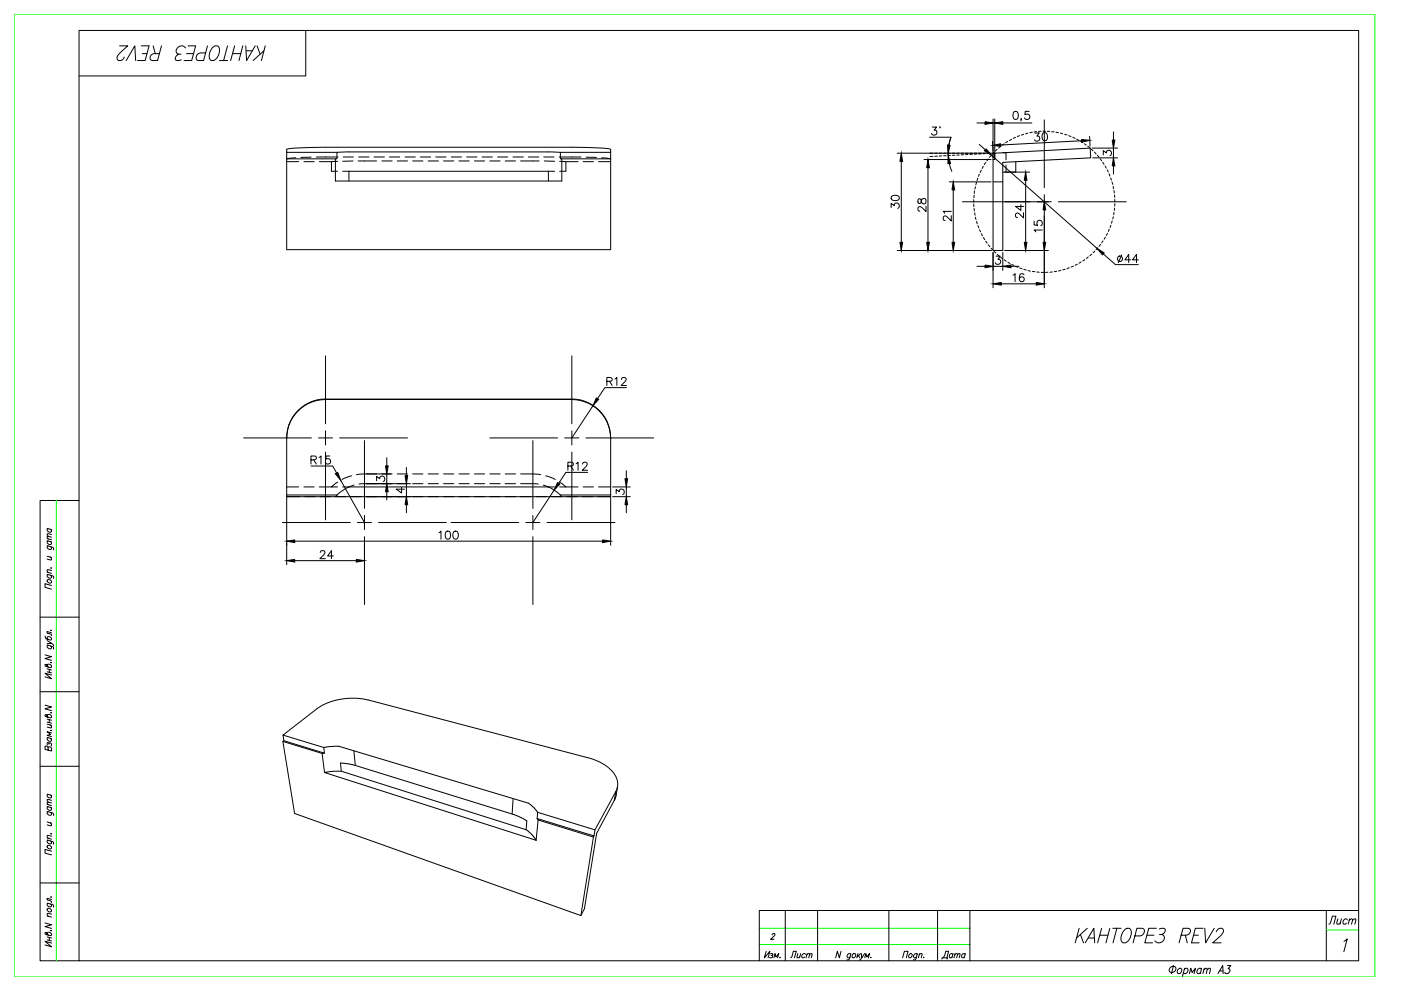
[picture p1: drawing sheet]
<svg xmlns="http://www.w3.org/2000/svg" width="420mm" height="297mm" viewBox="0 0 420 297" stroke-linecap="round" stroke-linejoin="round" font-family="sans-serif">
<path d="M4.3 4.3h408v288.5h-408zM16.9 150v138M227.7 278.2h63.2M397.8 278.8h9.7M227.7 283.1h63.2" fill="none" stroke="#0f0" stroke-width=".3"/>
<g fill="none" stroke="#000" stroke-width=".3">
<path d="M23.7 9.1h383.8v278.9h-383.8zM35.9 13.7h2.4l-2.3 2.2a1.61 1.61 0 0 0-.7 2l.3 .2a1.43 1.43 0 0 0 1.7-1M37.8 18.1l2.6-4.4 .3 4.4M42.4 13.7h2.3l-1.2 4.4h-2.3M42.7 16.1h1.4M45.9 13.7l.7 2.4M48.4 13.7l-1.2 4.4h-1.6l-.4-.2a1.25 1.25 0 0 1 1-1.8h1.6M53.6 16.2h.7M55.7 14.4a1.53 1.53 0 0 0-2.1-.4 1.53 1.53 0 0 0-.5 2.1l.5 .1a1.38 1.38 0 0 0-1 1.7l.5 .2 1.3-.2M55.9 16.1h2.2M56.4 13.7h2.3l-1.2 4.4h-2.3M62.2 13.7l-1.2 4.4h-1.6l-.4-.2a1.45 1.45 0 0 1 1.1-2h1.5"/>
<path d="M63.6 14.4a1.19 1.19 0 0 1 2.1 0 3.4 3.4 0 0 1-1.6 3.7h-.8a2.57 2.57 0 0 1 .3-3.7zM65.8 18.1h2.5M68.2 13.7l-1.1 4.4M69.7 16.1h2.5M70.4 13.7l-1.2 4.4M72.8 13.7l-1.1 4.4M73.7 13.7l.3 4.4 2.5-4.4M73.9 15.2h1.7M77.1 13.7l.9 2.5M79.2 15.2l-3.3 2.9M79.5 13.7l-1.1 4.4M91.7 9.1v13.7h-68"/>
<path d="M279.6 38.1h1.3l-.7 .9a.81 .81 0 0 1 .8 .8 .81 .81 0 0 1-.7 .8 .81 .81 0 0 1-.9-.6M293 36.9h2.4M297.8 35.7v12.1M297.8 36.9h.5M298.3 35.7v11.5M300.7 36.9h8.8M304.1 33.5a.75 .75 0 0 1 1.2 .4 1.12 1.12 0 0 1 .1 1.3 1.12 1.12 0 0 1-1.3 .5 1.85 1.85 0 0 1 0-2.2zM306.3 35.7h-.2h.2l-.2 .6M308.3 39.9l-.7 .2M308.7 33.4h-1.2l-.1 1a.85 .85 0 0 1 1.3 0 .85 .85 0 0 1-.2 1.3 .85 .85 0 0 1-1.2-.4M309.6 39.7l-.7 .1M310.4 39.9l1.3-.1-.7 1a.81 .81 0 0 1 .7 1.2 .81 .81 0 0 1-1.4-.1"/>
<path d="M310.9 39.4l-.8 .2M312.2 39.4h-.8M312.8 39.3l.7 .1M312.8 39.9a.77 .77 0 0 1 1.2 .3 1.61 1.61 0 0 1-.5 2h-.2a1.52 1.52 0 0 1-.5-2.3zM313.2 35.9v20.3M314.1 39.4h.7M315.4 39.5h.7M316.7 39.7l.7 .1M318 39.9l.7 .2M333.9 39.5v2.5M86 45.7v29.1h97.1v-27.2M86 47.6h14.6"/>
<path d="M86 48.5h3.6M88.7 47.3l-2.7 .4M91.1 48.5h3.1M93.3 47.1l-3 .1M95.8 48.5h3.6M99.4 48.5v2.8h1.8M101 45.7v1.9h-.4v6.7h67.9v-6.7h-.4v-1.9M101 45.7h67.1M101 45.7h-15v-.9l1.8-.4 8.5-.3h76.5l8.6 .3 1.7 .4v.9h-15M101.3 48.4l-1.9 .1M101.4 47.1h-6.5M102.8 51.3h1.8"/>
<path d="M102.9 47.1h3.1M104.6 51.3h59.9M104.6 51.3v3M105.9 48.2l-3.1 .1M107.4 48.2h5.5M107.6 47.1h3.1M112.2 47.1h3.1M114.5 48.2h3.1M116.8 47.1h3.1M119.1 48.2h3.1M121.5 47.1h3M123.7 48.2h3.1"/>
<path d="M126.1 47.1h3.1M128.4 48.2h3.1M130.7 47.1h3.1M133 48.2h3.1M135.3 47.1h3.1M137.6 48.2h3.1M140 47.1h3M142.3 48.2h3M144.6 47.1h3.1M146.9 48.2h3.1M149.2 47.1h3.1M151.5 48.2h3.1"/>
<path d="M153.8 47.1h3.1M156.1 48.2h5.6M158.5 47.1h3M163.1 47.1h3.1M163.2 48.2l3.1 .1M164.5 51.3v3M164.5 51.3h1.8M167.7 47.1h6.5M167.9 48.4l1.8 .1v2.8h-1.8M169.7 48.5h3.7M174.9 48.5h3.1M175.8 47.1l3.1 .1"/>
<path d="M179.5 48.5h3.6M180.4 47.3l2.7 .4M183.1 45.7v1.9h-14.6M267.4 58.9a1.59 1.59 0 0 1 2.3 .3v.3a1.44 1.44 0 0 1-2.4 0zM269.1 45.9h28.1M270.3 48.4v24.2M275.4 59.7a.82 .82 0 0 0 .4 1.3l.4-.4a.85 .85 0 0 1 .3-.9 .85 .85 0 0 1 1.1 0l.1 .4a.83 .83 0 0 1-.5 1 1.19 1.19 0 0 1-1.1-1.4zM277.1 47.8h20.1M278.3 50.3v22.3M278.8 41.1h6.4M279.8 46.8l-.9 .1M281.1 46.8h-.7"/>
<path d="M282.4 46.7l-.7 .1M283 46.7h.7M284.6 43.5l.6-2.4a14 14 0 0 0-.8 5.5M284.7 54.5h12.5M284.7 49.1l.8 2.3M285 46.6h-.7M285.9 56.9v15.7M286.3 46.5l-.7 .1M287.7 46.5h-.8M289 46.4h-.8M290.3 46.3h-.7M291.6 46.3h-.7"/>
<path d="M292 59.8v.8M292.1 58.5v.8M292.3 57.2l-.1 .8M292.5 56l-.1 .7M292.9 54.7l-.2 .7M292.9 46.2h-.7M293.2 53.4l-.2 .7M293.7 43.3l1.8 1.6M293.7 52.2l-.2 .7M294.2 46.1l-.7 .1M294.3 51l-.3 .7M294.9 49.9l-.3 .6"/>
<path d="M295.5 46l-.7 .1M295.6 48.7l-.4 .6M296.4 47.7l-.4 .5M296.8 46h-.7M297.2 46.6l-.5 .6M297.3 46.5l31.8 28M297.4 45.9h.9M297.6 42.4l.2 2.9M297.8 54.5h2.9M298.1 45.7l-.5 .5M298.3 45.9l28.6-1.5 .2 2.9-26.4 1.4v26.4h-2.9v-27.3M298.3 45.9v1.9h-.5"/>
<path d="M298.3 45.9l-.9 .1M299 44.7l-.5 .5M300.1 43.9l-.6 .5M300.7 45.8h1v2.1M301.1 43.1l-.6 .4M301.4 51.6h7.4M301.7 49.5v2.1M302.2 42.4l-.6 .4M303.4 41.8l-.7 .3M304.5 41.2l-.6 .3M304.6 48.5v3.1h-3.9M305.8 40.7l-.7 .3"/>
<path d="M307 40.2l-.7 .3M307.6 54v18.6M313.2 58.4v4.2M319.3 40.2l.7 .3M320.5 40.7l.7 .2M321.7 41.1l.7 .4M322.9 41.7l.7 .4M324.1 42.4l.6 .3M324.4 42.2l-24.3 1.3M325.2 43.1l.6 .4M326.2 43.8l.6 .5M326.8 40.9l.1 2.9"/>
<path d="M327.2 44.7l.6 .5M327.5 44.4h7.7M327.7 47.3h7.5M328.2 45.6l.5 .5M329.1 46.6l.5 .5M329.9 47.6l.5 .6M330.7 48.6l.4 .7M330.9 46.4v-1.2l.9 .6a.82 .82 0 0 1 1.3-.5 .82 .82 0 0 1-.2 1.4M331.4 49.8l.4 .6M332.1 50.9l.3 .6M332.6 52.1l.3 .7M333.1 53.3l.2 .7"/>
<path d="M333.5 54.6l.2 .7M333.8 55.9l.2 .7M333.9 44.4v2.9M333.9 49.7v2.5M334.1 57.1l.1 .8M334.3 58.4v.8M334.3 59.8v.7M267.3 62.2v-1.3l.9 .8a.82 .82 0 0 1 1.3-.7 .82 .82 0 0 1-.3 1.5M269.1 75.1h28.1M277.7 61.8v1.6l-1.7-1.5-.6 .2-.1 .3 .1 .7 .4 .2M285.3 64.6v1.6l-1.8-1.5-.4 .1-.2 .4 .1 .7 .4 .2M285.3 63.4h-2.4l.4 .5"/>
<path d="M288.6 60.5h26.7M292 61.2l.1 .7M292.1 62.5l.1 .7M292.3 63.8l.1 .7M292.5 65.1l.2 .7M292.9 66.4l.2 .7M293 79.8h2.4M293.3 67.6l.2 .7M293.8 68.9l.2 .6M294.3 70l.3 .7M294.9 71.2l.4 .6M295.6 72.3l.4 .6"/>
<path d="M296.4 73.4l.4 .5M297.2 74.4l.5 .6M297.8 75.7v10.6M297.8 79.8h2.9M298.1 75.3l.6 .5M298.7 76.8h1.3l-.7 .9a.81 .81 0 0 1 .6 1.3 .81 .81 0 0 1-1.4-.2M299.1 76.3l.5 .4M300.1 77.1l.6 .4M300.7 75.7v5.4M301.2 77.9l.6 .4M301.4 75.1h13M302.3 78.6l.6 .4"/>
<path d="M303.2 79.8h2.4M303.4 79.2l.6 .4M304.6 79.8l.7 .3M306.2 61.3v1.8l-1.7-1.2h2.5M307 63.7v1.6l-1.2-1.1-.8-.3-.5 .4v.5l.3 .3 .3 .1M310.1 66.3v1.1l1.1 .1a.87 .87 0 0 1 0-1.3 .87 .87 0 0 1 1.3 .2 .87 .87 0 0 1-.4 1.3M312.6 68.9h-2.5l.5 .6M313.2 62.9v23.4M317.4 60.5h20.4M321.9 79.8l-.7 .2M323.1 79.2l-.6 .3M324.2 78.5l-.6 .4"/>
<path d="M325.3 77.8l-.6 .4M326.4 77l-.6 .5M327.4 76.2l-.5 .5M328.3 75.3l-.5 .5M329.2 74.3l-.5 .5M330.1 73.3l-.5 .6M330.8 72.2l-.4 .6M330.9 76.1l3.6 3.2h6.9M331.5 71.1l-.4 .6M332.1 69.9l-.3 .7M332.7 68.7l-.3 .7M333.2 67.5l-.3 .7"/>
<path d="M333.5 66.2l-.2 .7M333.9 65l-.2 .6M334.1 63.7l-.1 .7M334.3 62.3l-.1 .8M334.3 61v.8M336.4 76.4l-1 2.3M339.1 77.9h-1.7l1.1-1.6v2.4M341.4 77.9h-1.8l1.2-1.6v2.4M300.3 85.1h10.5M303.8 82.5l.6-.5v2.4M305.8 80.3l.7 .2M307 80.8l.8 .1"/>
<path d="M307.1 82.4a.7 .7 0 0 0-.7-.4 .7 .7 0 0 0-.6 .5 1.4 1.4 0 0 0 .6 1.9 .75 .75 0 0 0 .8-.6 .75 .75 0 0 0-.7-.9 .75 .75 0 0 0-.8 .7M308.3 81.1l.7 .2M309.6 81.4h.7M310.9 81.5l.8 .1M312.3 81.6h.7M314.3 81.6h-.7M315.6 81.5l-.7 .1M316.9 81.3l-.7 .1M318.2 81.1l-.7 .1M319.4 80.7l-.7 .2M320.7 80.2l-.7 .3M97.6 106.7v20.3"/>
<path d="M171.5 106.7v20.3M182 114.3l1.4-.1 .2-.6-.6-.5h-1v2.5M182.8 114.3l.8 1.3M184.4 113.6l.6-.5v2.5M186.4 113.7l.5-.6h.4l.5 .5-.4 .8-1.1 1.2h1.6M187.9 116.2h-6.5l-2.2 3.3M73.1 131.3h20.3M86 131.4a11.7 11.7 0 0 1 11.6-11.7h73.9a11.7 11.7 0 0 1 11.6 11.7M86 131.4v17h15M86 131.4a11.6 11.6 0 0 1 11.6-11.8h73.9a11.6 11.6 0 0 1 11.6 11.8M93.3 139.7h6.5l1.2 2.1M93.3 137.8l1.4-.1 .2-.3-.1-.5-1.5-.2v2.4"/>
<path d="M94.1 137.8l.8 1.3M95.5 131.3h4.2M95.7 137.1l.6-.4v2.4M97.6 129.1v4.3M97.6 135.5v20.3M98.9 136.7h-1.1l-.1 1a.85 .85 0 0 1 1.2 0 .85 .85 0 0 1-.1 1.3 .85 .85 0 0 1-1.3-.4M101.9 131.3h20.3M109.3 132.1v20.3M116 137.2v2.4M146.9 131.3h20.3M159.8 132.1v20.3M169.3 131.3h4.3"/>
<path d="M170.3 139.7l1.4-.1 .3-.4-.2-.4-1.5-.3v2.5M171.2 139.7l.8 1.3M171.5 129.1v4.3M171.5 135.5v20.3M172.8 139l.6-.5v2.5M174.7 139.1l.5-.6h.4l.4 .3 .1 .4-1.5 1.8h1.6M175.7 131.3h20.3M177.9 121.5l-6.4 9.8M183.1 131.4v17h-15M14.1 158.4l1.4 .3M14.4 158.4a.65 .65 0 0 0-.1 .9 .65 .65 0 0 0 .9 .2l.3-.5-.3-.3M23.7 150h-11.7v138h11.7"/>
<path d="M84.7 156.6h20.4M86 148.4v.5h97.1v-.5M86 146h3.6M86 149v20.3M91.1 146h3.1M95.8 146h3.6M101.1 148.4l-.5 .5M101.3 144.5l-1.9 1.5h1.8M102.2 143.9l7.1 12.7M102.8 146h63.5M105.5 142.6l-2.9 1.1M106.2 145.4a11.7 11.7 0 0 0-5.1 3"/>
<path d="M107.2 156.6h4.2M109.3 154.5v4.2M112.9 144.1v-1.3l1 .7a.82 .82 0 0 1 1.3-.6 .82 .82 0 0 1-.3 1.4M113.5 156.6h20.4M116 142.1v2.9M116 147.4v2.4M117.6 142.1h-8.3l-2.4 .2M119.1 142.1h3.1M120.4 146v1.8l-1.6-1.2h2.5M121.9 140.1v2.5M121.9 145v3.9M121.9 151.3v2.4"/>
<path d="M123.1 145l-15.4 .1M123.7 142.1h3.1M123.7 145h3.1M128.4 142.1h3.1M128.4 145h3.1M131.7 159.7l.5-.5v2.4M133 142.1h3.1M133 145h3.1M133.9 159.3a.81 .81 0 0 1 1.1 .4 1.12 1.12 0 0 1 .1 1.3 1.12 1.12 0 0 1-1.2 .5 1.92 1.92 0 0 1 0-2.2zM135.3 156.6h20.3M136.2 159.3a.82 .82 0 0 1 1.1 .4 1.12 1.12 0 0 1 .1 1.3 1.12 1.12 0 0 1-1.2 .5 1.75 1.75 0 0 1 0-2.2zM137.6 142.1h3.1"/>
<path d="M137.6 145h3.1M142.3 142.1h3M142.3 145h3M146.9 142.1h3.1M146.9 145h3.1M151.5 142.1h3.1M151.5 145h3.1M156.1 142.1l6 .2M156.1 145l5.3 .1M157.7 156.6h4.2M159.8 154.5v4.2M162.9 145.4a11.7 11.7 0 0 1 5.6 3.5"/>
<path d="M163.7 142.6l2.8 1.1M164 156.6h20.4M166.2 146.9l-6.4 9.7M167.9 144.5l1.8 1.5M167.9 146h5.5M170 148.9h3.1M174.7 148.9h3.1M174.9 146h3.1M176.2 141.6h-6.5l-2.1 3.3M179.3 148.9h3.8M179.5 146h3.6M183.1 149v14.4"/>
<path d="M183.7 146h5.3M183.7 148.9h5.3M184.8 148v-1.3l.9 .7a.82 .82 0 0 1 1.2-.7 .82 .82 0 0 1 .2 1.3l-.4 .2M187.8 141.1v2.4M187.8 146v2.9M187.8 151.3v2.4M14.1 172.2l1.8 .5 .1 .6M14.1 163.6l1.8 .5 .1 .7M14.1 171.5l1.4 .4M14.1 166.7l1.4 .4M14.1 162.1l1.4 .3M14.1 161.4l1.4 .4"/>
<path d="M14.2 173.8a.76 .76 0 0 1 .9 0 .76 .76 0 0 1 .3 .9 .76 .76 0 0 1-.9-.1 .76 .76 0 0 1-.3-.8zM14.4 172.2l-.1 .1a.63 .63 0 0 0 .3 .9 .63 .63 0 0 0 .9-.4l-.3-.4M14.4 163.6l-.1 .1a.69 .69 0 0 0 .2 .9 .69 .69 0 0 0 1-.1l-.3-.6M14.4 162.2a.65 .65 0 0 0-.1 .9 .65 .65 0 0 0 .9 .1l.3-.4-.3-.5M15.1 166.9l.4 .6-.1 .3-1.3-.2M15.2 170.3h.3zM15.5 175.5l-2-.6v1.2l2 .5M15.5 171l-1.3-.2-.1 .3 .4 .5M15.5 161l-1.3-.2-.1 .3 .4 .4M15.5 160.2l-1.3-.2-.1 .3 .4 .5M88.4 162.2h92.3M88.4 168h18.4"/>
<path d="M96.1 165.6l.4-.6 .7 .1 .3 .4-.4 .8-1.2 1.2h1.7M100 166.7h-1.7l1.1-1.7v2.5M109.3 160.9v20.3M159.8 160.9v20.3M12 185h11.7M13.5 196.3l2 .5-2 .6 2 .5M13.5 190.7l.3 .7 1.4 .4a.62 .62 0 0 0-.2-.9 .62 .62 0 0 0-.9 .4l.3 .4M14.1 199.5a.62 .62 0 0 1 .9-.3 .62 .62 0 0 1 .2 .9l-1.5-.4-.2-.5h.5l.4 .7M14.1 193.3l1.8 .6 .1 .6M14.1 192l1.4 .8-1.4 .1M14.4 193.4h-.1a.69 .69 0 0 0 .2 .9 .69 .69 0 0 0 1-.1l-.3-.6M15.2 198.6h.3z"/>
<path d="M15.2 188.9l.3 .1zM15.5 192.8l.6 .7M15.5 189.7l-1.4-.4v.5l1 .2 .4 .5M12 207.3h11.7M13.5 211.4l2 .5-2 .6 2 .5M14.1 214.6a.62 .62 0 0 1 .9-.4 .62 .62 0 0 1 .2 1l-1.5-.4-.2-.5h.5l.4 .7M14.1 200.5l1.4 .3M14.1 201.4l1.4 .3M14.1 217.1l1.4 .3M14.1 215.5l1.4 .4M14.1 216.4l1.4 .4M14.8 200.6v.9"/>
<path d="M14.8 215.7v.9M15.1 217.3l.4 .5-.1 .4-1.3-.3M15.2 218.9l.3 .1zM15.2 213.6l.3 .1zM15.5 202.3l-2-.5 2 1.6-2-.5M15.5 219.7l-1.4-.4 1.1 .9-1.1 .2 1.4 .4M12 229.7h11.7M14.1 238l1.4 .4M14.1 221.1l1.4 .3M14.4 238.1a.65 .65 0 0 0-.1 .9 .65 .65 0 0 0 .9 .1l.3-.4-.3-.4M14.4 224.1l-.3-.5h-.4l-.2 1 2 .5v-.7l-.4-.5h-.6l-.1 .9M14.4 221.1a.65 .65 0 0 0-.1 .9 .65 .65 0 0 0 .9 .2l.3-.5-.3-.4"/>
<path d="M14.7 222.9l.2-.2 .5 .2v.7M14.7 223.1l-.1-.4-.4-.1v.7M15.5 239.9l-1.3-.3-.1 .3 .4 .5M84.8 222.2l11.8 3.6M84.9 220.3l.2 1.7-.3 .2 3.5 21.6 85.9 30.6 1.1-2 3.6-22.6 5.3-9.9M85.1 222l12.2 3.7M97.1 224.1l4.5-.4 56.9 17 1.3 1.1 1.4 1.7M97.1 224.1l.2 1.6-.7 .1 .7 5.7M97.1 224.1l-12.2-3.8 10.5-8.1 1.8-1.1 2.9-1.1 2.6-.5 2.1-.2 4.2 .2 69 18.1 3.2 1.6 1.9 1.5 1 1 .8 1.5 .4 1.4-.2 1.6-.4 1.1M102.4 231.2l-.3-2.5 3.7 .5 48 14.8 2.4 1 1.8 1.1-.2 2.6M106.1 225.1l.5 4.3M153.9 239.4l-.3 4.6"/>
<path d="M184.7 237.3l-6.3 11.4-17.2-5.2M184.7 237.3l-.5 2.6M185.2 235.8l-.5 2.8-.5 1.3M14.1 251.8l1.8 .5 .1 .7M14.1 243.2l1.8 .6 .1 .6M14.1 251.2l1.4 .3M14.1 246.4l1.4 .3M14.1 241.8l1.4 .3M14.1 241.1l1.4 .4M14.2 253.5a.76 .76 0 0 1 .9 0 .76 .76 0 0 1 .3 .8 .76 .76 0 0 1-.9 0 .76 .76 0 0 1-.3-.8zM14.4 251.9l-.1 .1a.63 .63 0 0 0 .3 .9 .63 .63 0 0 0 .9-.4l-.3-.4M14.4 243.3l-.1 .1a.64 .64 0 0 0 .3 .9 .64 .64 0 0 0 .9-.4l-.3-.4"/>
<path d="M14.4 241.8a.65 .65 0 0 0-.1 .9 .65 .65 0 0 0 .9 .1l.3-.4-.3-.4M15.1 246.6l.4 .5-.1 .4-1.3-.2M15.2 249.9l.3 .1zM15.5 255.1l-2-.5v1.1l2 .5M15.5 250.6l-1.3-.2-.1 .4 .4 .5M15.5 240.7l-1.3-.3-.1 .3 .4 .5M157.8 248.7l1.8 1.5 1.2 1.7M157.8 248.7l-55.4-17.5h-2.3l-2.8 .3 63.5 20.4M161.1 245.3l17 5.3 .3-1.9M161.2 243.5l-.1 1.8 .3 .5-.6 6.1M161.4 245.8l16.6 5.1 .1-.3M178 250.9l-3.8 23.5"/>
<path d="M12 264.7h11.7M13.5 276.6l2 .6-2 .5 2 .6M14.1 279.9a.61 .61 0 0 1 .9-.4 .61 .61 0 0 1 .2 .9l-1.5-.3-.2-.5h.5l.4 .7M14.1 270.7l1.8 .5 .1 .7M14.1 274.6l1.4 .3M14.2 272.4a.76 .76 0 0 1 .9 0 .76 .76 0 0 1 .3 .8 .76 .76 0 0 1-.9 0 .76 .76 0 0 1-.3-.8zM14.4 270.7a.61 .61 0 0 0 .1 1 .61 .61 0 0 0 1-.4l-.3-.3M15.2 278.9l.3 .1zM15.2 268.8l.3 .1zM15.5 274l-1.3-.2-.1 .3 .4 .5M15.5 269.6l-1.4-.3v.4l1.3 .5 .1 .3M235.5 272.9v15.1"/>
<path d="M245.2 272.9v15.1M266.6 272.9v15.1M281.2 272.9v15.1M290.9 272.9v15.1M323.6 278.2l-1.1 4.4M326.1 278.2l-3.3 3M330.4 278.2l-1.2 4.4M332.8 278.2l-1.1 4.4M333.7 278.2h2.5M334.9 278.2l-1.1 4.4M337.1 278.9a1.18 1.18 0 0 1 1.1-.7 1.18 1.18 0 0 1 1 .7 3.4 3.4 0 0 1-1.7 3.7h-.7a2.24 2.24 0 0 1 0-3.3zM346.8 278.2h-2.3l-1.2 4.4h2.4"/>
<path d="M347.6 278.5l.8-.3 1 .3a1.33 1.33 0 0 1-1 1.6 1.31 1.31 0 0 1 .8 1.5 1.31 1.31 0 0 1-1.4 1h-.6l-.9-.6M360.8 278.2h-2.3l-1.2 4.4h2.3M361.3 278.2l.3 4.4 2.6-4.4M364.7 279.3a1.12 1.12 0 0 1 1.1-1.1 1.12 1.12 0 0 1 1.1 .9l-.9 1.4-2.3 2.1h2.5M397.8 272.9v15.1M398.5 277l.5-.5 .6-1.9h1l-.6 2.4M401.2 275.4l-.3 1.5h.7l.4-.4M402.3 275.4l-.4 1.6M404.1 275.7l-.2-.2a.88 .88 0 0 0-1 .4 .88 .88 0 0 0 .2 1.1l.7-.3M404.6 275.9l.7-.5 .3 .1-.3 1.5M404.7 275.4l-.4 1.6M405.6 275.9l.6-.5 .4 .1-.3 1.5"/>
<path d="M407.5 272.9h-179.8v15.1M14.1 280.8l1.4 .4M14.1 281.7l1.4 .4M14.8 281v.9M15.5 282.7l-2-.6 2 1.7-2-.6M229.8 285.1l-.6 2 1.7-2-.6 2M231.1 285.9h.7l-.1 .4-.4 .1M231.5 286.4l.2 .4-.2 .2h-.7M231.6 280.2l.3-.4 .5 .2-.2 .5-1.1 1h1M232.1 287.1l.4-1.3 .2 1 .9-1-.4 1.3M233.9 286.9h.1M237.1 287.1l.4-.3 .4-1.7h.9l-.5 2"/>
<path d="M239.3 285.8l-.3 1.2 .4 .1 .5-.3M240.1 285.8l-.3 1.3M241.6 286.1a.61 .61 0 0 0-1 .1 .61 .61 0 0 0 .4 .9l.3-.3M242 286.2l.5-.4 .3 .1-.3 1.2M242.1 285.8l-.4 1.3M242.8 286.2l.4-.4 .3 .1-.2 1.2M252.2 285.1l-.5 2-.6-2-.5 2M255.1 286.1v-.1a.62 .62 0 0 0-1 .2 .62 .62 0 0 0 .4 .9l.4-.3M255.2 285.8l-.4 1.5-.5 .5-.3-.2M255.7 286.1l.4-.3a.62 .62 0 0 1 .4 .9 .62 .62 0 0 1-1 .1zM257.3 285.8l-.3 1.3M257.5 286.4l.3 .7"/>
<path d="M258.1 285.8l-1.1 1M258.3 285.8l.1 1.3 .9-1.3M258.4 287.1l-.7 .7M259.3 287.1l.4-1.3 .3 1 .8-1-.4 1.3M261.1 287h.1zM270.7 287.1l.5-2h1.1l-.5 2M272.7 286.1l.4-.3a.61 .61 0 0 1 .3 .9 .61 .61 0 0 1-.9 .1zM275 286.1v-.1a.62 .62 0 0 0-.9 .2 .62 .62 0 0 0 .3 .9l.5-.3M275.1 285.8l-.4 1.5-.4 .5-.4-.2M275.7 286.2l.4-.4 .4 .1-.2 1.2M275.8 285.8l-.4 1.3M277 286.9v.2z"/>
<path d="M282.4 287.5l.2-.4h1.5l-.1 .4M282.7 287.1a2.33 2.33 0 0 0 .9-2h.9l-.5 2M285.8 286.1a.61 .61 0 0 0-1 .1 .61 .61 0 0 0 .4 .9l.3-.3M285.8 285.8l-.3 1.3M286.3 286.2l.6-.4 .2 .1-.2 1.2M286.4 285.8l-.3 1.3M287.1 286.2l.5-.4 .3 .1-.2 1.2M289.4 286.1a.61 .61 0 0 0-.9 .1 .61 .61 0 0 0 .3 .9l.4-.3M289.5 285.8l-.3 1.3M324 280.1l1 2.5M325.5 282.6l2.5-4.4 .3 4.4M326.4 281.2h1.8"/>
<path d="M329.8 280.3h2.5M340.4 280.5h1.6a1.43 1.43 0 0 0 1-2l-.4-.3h-1.6l-1.2 4.4M344 280.3h2.1M347.7 280.1h.7M350.9 290.1a.93 .93 0 0 1 1.6-.2 .93 .93 0 0 1-.6 1.5l-.7 .1-.4-.2a.88 .88 0 0 1 .1-1.2zM352 289.4l-.7 2.4M353.3 290.6a.61 .61 0 0 1 .6-.4 .61 .61 0 0 1 .5 .4l-.1 .6a.68 .68 0 0 1-.5 .6 .68 .68 0 0 1-.7-.3zM354.2 280.3h1.6a1.1 1.1 0 0 0 1.1-.8 1.1 1.1 0 0 0-.5-1.3h-1.6l-1.2 4.4M355.2 290.6l.5-.4a.84 .84 0 0 1 .6 1.1 .84 .84 0 0 1-1.1 .5l-.3-.3M355.3 290.2l-.7 2.4M355.5 280.3l.6 2.3M356.7 291.8l.4-1.6 .4 1.3 1-1.3-.4 1.6"/>
<path d="M357.9 280.3h1.5M360.3 290.6a.83 .83 0 0 0-1.1-.1 .83 .83 0 0 0-.2 1.1l.6 .2 .4-.3M360.4 290.2l-.4 1.6M361.1 290.7l.6-.5 .3 .2-.3 1.4M361.2 290.2l-.5 1.6M362 290.7l.6-.5 .4 .2-.3 1.4M365.3 291.8l1.4-2.4 .1 2.4M365.8 291h1M368.1 289.4h1l-.8 1h.3a.89 .89 0 0 1 0 1.1 .89 .89 0 0 1-1.2 .1v-.2M403.1 282.1l.9-.7-1 3.9"/>
<circle cx="335.9" cy="77.5" r=".8"/>
</g>
<g fill="#000" stroke="#000" stroke-width=".3">
<path d="M295.4 36.5l2.4 .4-2.4 .4zM298.3 36.9l2.4-.4v.8zM270.3 45.9l.4 2.5h-.8zM278.3 47.8l.4 2.5h-.8zM284.4 46.6l.7 2.4-.8 .1zM284.1 43.5h.8l-.5 2.4zM285.9 54.5l.4 2.4h-.8zM295.7 44.6l1.6 1.9-2.1-1.3zM297.7 43.6l2.4-.5v.8zM307.6 51.6l.4 2.4h-.8zM324.4 41.8l2.4 .3-2.4 .5zM333.9 47.3l.4 2.4h-.8z"/>
<path d="M333.5 42h.8l-.4 2.4zM269.9 72.6h.8l-.4 2.5zM277.9 72.6h.8l-.4 2.5zM285.5 72.6h.8l-.4 2.5zM295.4 79.4l2.4 .4-2.4 .4zM300.7 79.8l2.5-.4v.8zM307.2 72.6h.8l-.4 2.5zM312.8 72.6h.8l-.4 2.5zM313.2 60.5l.4 2.4h-.8zM329.1 74.5l2.1 1.3-.6 .6zM297.8 85.1l2.5-.4v.8zM310.8 84.7l2.4 .4-2.4 .4z"/>
<path d="M178.9 119.2l.6 .5-1.6 1.8zM115.6 139.6h.8l-.4 2.5zM100.6 142l.7-.4 .9 2.3zM116 145l.4 2.4h-.8zM121.5 142.6h.8l-.4 2.4zM121.9 148.9l.4 2.4h-.8zM167.2 144.6l.7 .5-1.7 1.8zM187.4 143.5h.8l-.4 2.5zM187.8 148.9l.4 2.4h-.8zM86 162.2l2.4-.4v.8zM86 168l2.4-.3v.8zM106.8 167.7l2.5 .3-2.5 .5z"/>
<path d="M180.7 161.8l2.4 .4-2.4 .4z"/>
</g>
<circle cx="281.9" cy="38.3" r=".21" fill="#000"/>
</svg>
